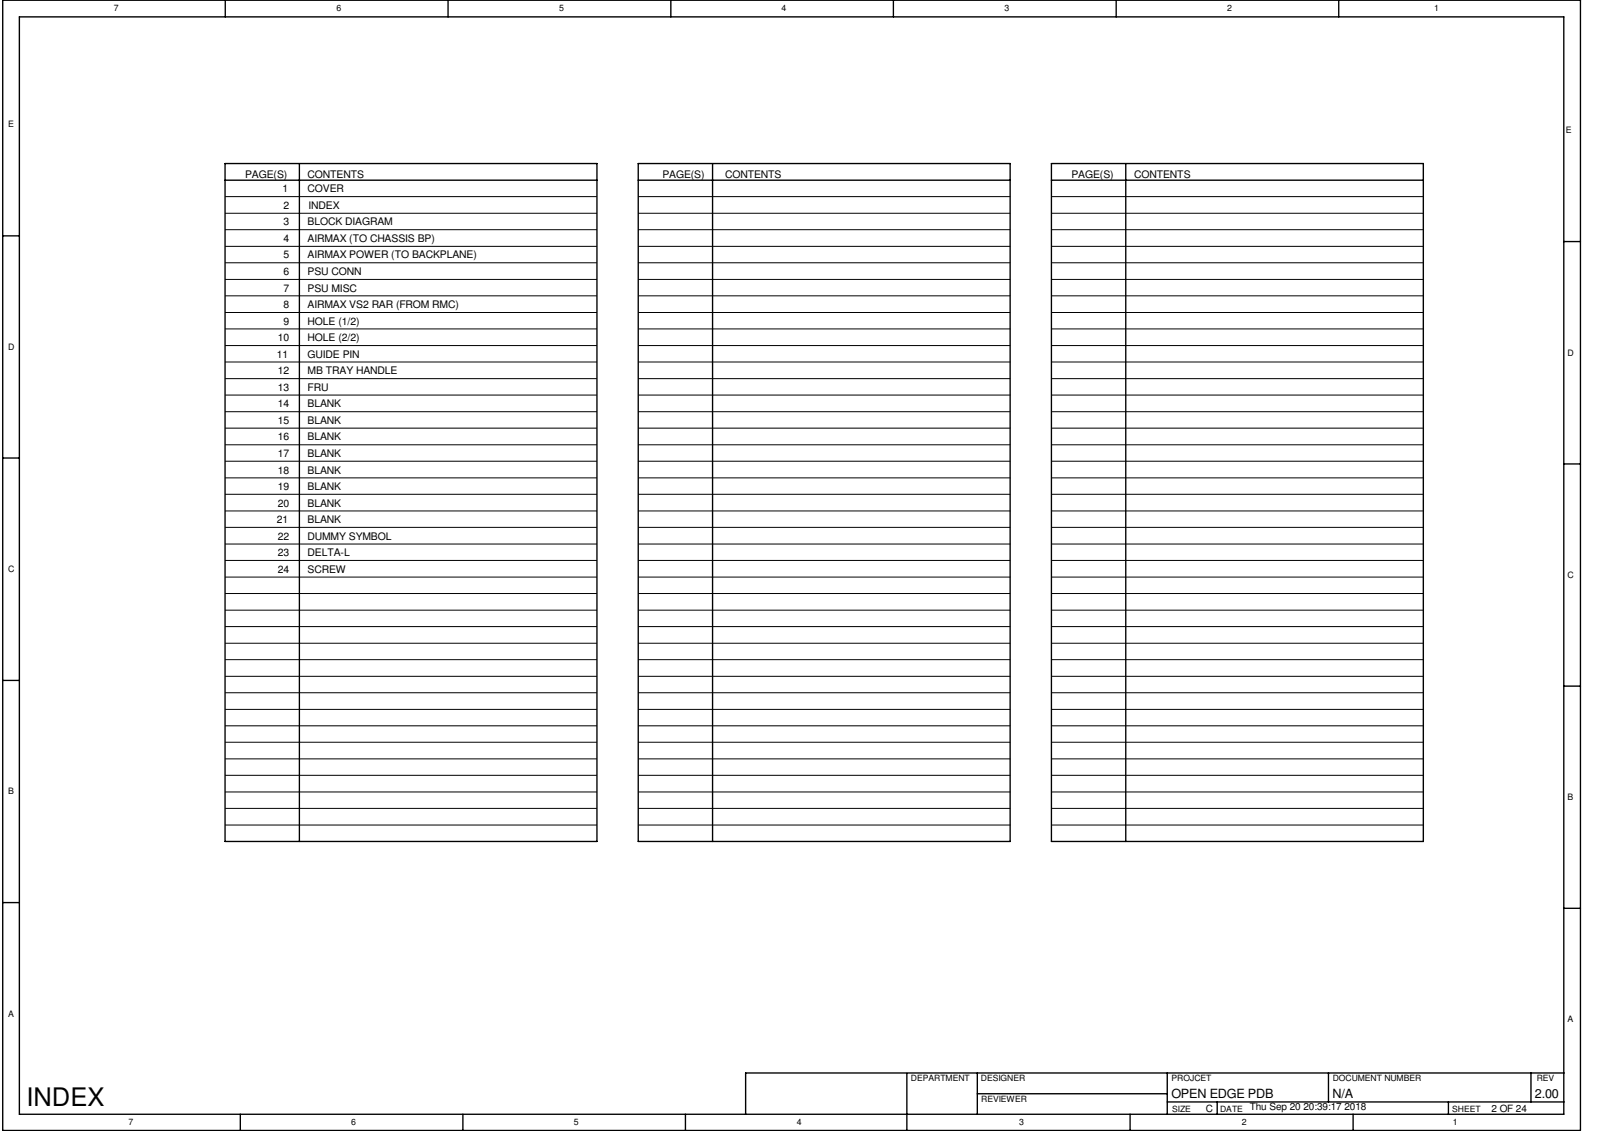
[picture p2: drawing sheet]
<svg xmlns="http://www.w3.org/2000/svg" width="297mm" height="210mm" viewBox="0 0 297 210" stroke-linecap="round" stroke-linejoin="round" font-family="sans-serif">
<defs><g id="words">
<text font-size="4.7" x="4.9" y="205.2">INDEX</text>
<g font-size="2.3">
<text x="217.5" y="203.8">OPEN EDGE PDB</text>
<text x="247.4" y="203.8">N/A</text>
<text x="284.9" y="203.8">2.00</text>
</g>
<g font-size="1.9">
<text x="45.5" y="33">PAGE(S)</text>
<text x="52.4" y="35.7">1</text>
<text x="57.1" y="35.7">COVER</text>
<text x="57.1" y="33">CONTENTS</text>
<text x="123" y="33">PAGE(S)</text>
<text x="134.6" y="33">CONTENTS</text>
<text x="198.9" y="33">PAGE(S)</text>
<text x="210.6" y="33">CONTENTS</text>
<text x="52.6" y="41.8">3</text>
<text x="52.6" y="38.8">2</text>
<text x="57.1" y="41.8">BLOCK DIAGRAM</text>
<text x="57.3" y="38.8">INDEX</text>
<text x="52.6" y="48">5</text>
<text x="52.6" y="44.9">4</text>
<text x="57.1" y="48">AIRMAX POWER (TO BACKPLANE)</text>
<text x="57.1" y="44.9">AIRMAX (TO CHASSIS BP)</text>
<text x="52.6" y="51.1">6</text>
<text x="57.1" y="51.1">PSU CONN</text>
<text x="52.6" y="57.2">8</text>
<text x="52.6" y="54.1">7</text>
<text x="57.1" y="57.2">AIRMAX VS2 RAR (FROM RMC)</text>
<text x="57.1" y="54.1">PSU MISC</text>
<text x="51.6" y="63.3">10</text>
<text x="52.6" y="60.2">9</text>
<text x="57.1" y="63.3">HOLE (2/2)</text>
<text x="57.1" y="60.2">HOLE (1/2)</text>
<text x="51.4" y="66.4">11</text>
<text x="51.6" y="69.5">12</text>
<text x="57.1" y="69.5">MB TRAY HANDLE</text>
<text x="57.1" y="66.4">GUIDE PIN</text>
<text x="51.6" y="75.6">14</text>
<text x="51.6" y="72.5">13</text>
<text x="57.1" y="75.6">BLANK</text>
<text x="57.1" y="72.5">FRU</text>
<text x="51.6" y="81.7">16</text>
<text x="51.6" y="78.7">15</text>
<text x="57.1" y="81.7">BLANK</text>
<text x="57.1" y="78.7">BLANK</text>
<text x="51.6" y="87.9">18</text>
<text x="51.6" y="84.8">17</text>
<text x="57.1" y="87.9">BLANK</text>
<text x="57.1" y="84.8">BLANK</text>
<text x="51.6" y="94">20</text>
<text x="51.6" y="90.9">19</text>
<text x="57.1" y="94">BLANK</text>
<text x="57.1" y="90.9">BLANK</text>
<text x="51.4" y="97.1">21</text>
<text x="51.6" y="100.2">22</text>
<text x="57.1" y="100.2">DUMMY SYMBOL</text>
<text x="57.1" y="97.1">BLANK</text>
<text x="51.6" y="106.3">24</text>
<text x="51.6" y="103.2">23</text>
<text x="57.1" y="106.3">SCREW</text>
<text x="57.1" y="103.2">DELTA-L</text>
<text x="223.9" y="206.3">C</text>
<text x="232" y="206">Thu Sep 20 20:39:17 2018</text>
<text x="276.9" y="206.4">2 OF 24</text>
</g>
<g font-size="1.6">
<text x="21.1" y="2.1">7</text>
<text x="62.5" y="2.1">6</text>
<text x="103.8" y="2.1">5</text>
<text x="145.1" y="2.1">4</text>
<text x="186.5" y="2.1">3</text>
<text x="227.8" y="2.1">2</text>
<text x="266.2" y="2.1">1</text>
<text x="1.5" y="23.6">E</text>
<text x="290.7" y="24.7">E</text>
<text x="1.5" y="64.9">D</text>
<text x="291" y="66">D</text>
<text x="1.5" y="106.2">C</text>
<text x="291" y="107.2">C</text>
<text x="1.5" y="147.4">B</text>
<text x="291" y="148.5">B</text>
<text x="1.5" y="188.7">A</text>
<text x="291" y="189.7">A</text>
<text x="169.1" y="200.6">DEPARTMENT</text>
<text x="182.1" y="200.7">DESIGNER</text>
<text x="217.5" y="200.7">PROJCET</text>
<text x="247.4" y="200.7">DOCUMENT NUMBER</text>
<text x="285.3" y="200.7">REV</text>
<text x="23.9" y="208.8">7</text>
<text x="65.2" y="208.8">6</text>
<text x="106.6" y="208.8">5</text>
<text x="147.9" y="208.8">4</text>
<text x="182.2" y="204.5">REVIEWER</text>
<text x="189.2" y="208.8">3</text>
<text x="217.6" y="206.4">SIZE</text>
<text x="226.5" y="206.4">DATE</text>
<text x="230.5" y="208.8">2</text>
<text x="269.6" y="206.4">SHEET</text>
<text x="269.7" y="208.8">1</text>
</g>
</g></defs>
<g fill="none" stroke="#000" stroke-width=".19">
<path d="M41.8 36.5h69M41.8 39.6h69M118.5 36.5h69M118.5 39.6h69M195.2 36.5h69M195.2 39.6h69M41.8 42.6h69M41.8 54.9h69M41.8 48.8h69M41.8 45.7h69M41.8 51.9h69M41.8 58h69"/>
<path d="M118.5 42.6h69M118.5 54.9h69M118.5 48.8h69M118.5 45.7h69M118.5 51.9h69M118.5 58h69M195.2 42.6h69M195.2 54.9h69M195.2 48.8h69M195.2 45.7h69M195.2 51.9h69M195.2 58h69"/>
<path d="M41.8 76.4h69M41.8 73.3h69M41.8 64.1h69M41.8 70.3h69M41.8 67.2h69M41.8 79.5h69M41.8 61h69M118.5 76.4h69M118.5 73.3h69M118.5 64.1h69M118.5 70.3h69M118.5 67.2h69"/>
<path d="M118.5 79.5h69M118.5 61h69M195.2 76.4h69M195.2 73.3h69M195.2 64.1h69M195.2 70.3h69M195.2 67.2h69M195.2 79.5h69M195.2 61h69M41.8 97.9h69M41.8 91.7h69M41.8 82.5h69"/>
<path d="M41.8 94.8h69M41.8 88.7h69M41.8 85.6h69M118.5 97.9h69M118.5 91.7h69M118.5 82.5h69M118.5 94.8h69M118.5 88.7h69M118.5 85.6h69M195.2 97.9h69M195.2 91.7h69M195.2 82.5h69"/>
<path d="M195.2 94.8h69M195.2 88.7h69M195.2 85.6h69M41.8 107.1h69M41.8 113.2h69M41.8 119.4h69M41.8 101h69M41.8 110.2h69M41.8 104h69M41.8 116.3h69M118.5 107.1h69M118.5 113.2h69"/>
<path d="M118.5 119.4h69M118.5 101h69M118.5 110.2h69M118.5 104h69M118.5 116.3h69M195.2 107.1h69M195.2 113.2h69M195.2 119.4h69M195.2 101h69M195.2 110.2h69M195.2 104h69M195.2 116.3h69"/>
<path d="M41.8 125.5h69M41.8 134.7h69M41.8 122.4h69M41.8 137.8h69M41.8 131.7h69M41.8 128.6h69M118.5 125.5h69M118.5 134.7h69M118.5 122.4h69M118.5 137.8h69M118.5 131.7h69M118.5 128.6h69"/>
<path d="M195.2 125.5h69M195.2 134.7h69M195.2 122.4h69M195.2 137.8h69M195.2 131.7h69M195.2 128.6h69M41.8 143.9h69M41.8 150h69M41.8 153.1h69M41.8 140.8h69M41.8 147h69M118.5 143.9h69"/>
<path d="M118.5 150h69M118.5 153.1h69M118.5 140.8h69M118.5 147h69M195.2 143.9h69M195.2 150h69M195.2 153.1h69M195.2 140.8h69M195.2 147h69"/>
</g>
<g fill="none" stroke="#000" stroke-width=".25">
<path d="M3.6 3.1h286.7v203.7h-286.7zM41.8 0v3.1M83.2 0v3.1M124.5 0v3.1M165.9 0v3.1M207.2 0v3.1M248.5 0v3.1M293.4 0h-292.9v209.8h292.9M293.4 0v209.8M41.8 33.4h69M41.8 30.4h69v125.8h-69zM55.6 30.4v125.8"/>
<path d="M118.5 33.4h69M118.5 30.4h69v125.8h-69zM132.3 30.4v125.8M195.2 33.4h69M195.2 30.4h69v125.8h-69zM209 30.4v125.8M.5 43.8h3.1M290.3 44.8h3.1M.5 85h3.1M290.3 86.1h3.1M.5 126.3h3.1M290.3 127.3h3.1"/>
<path d="M.5 167.5h3.1M290.3 168.6h3.1M168.4 199.2v10.7M181.4 199.1v7.7M216.7 199.1v7.7M246.6 199.1v5.4M284.2 199.1v5.4M290.4 199.1h-152v7.7M44.6 206.8v3M85.9 206.8v3M127.3 206.8v3M181.4 203h35.3"/>
<path d="M209.8 206.8v3.1M216.7 204.5h73.7M226 204.5v2.3M251.2 206.8v3.1M268.9 204.5v2.3"/>
</g>
<use href="#words"/>
</svg>
